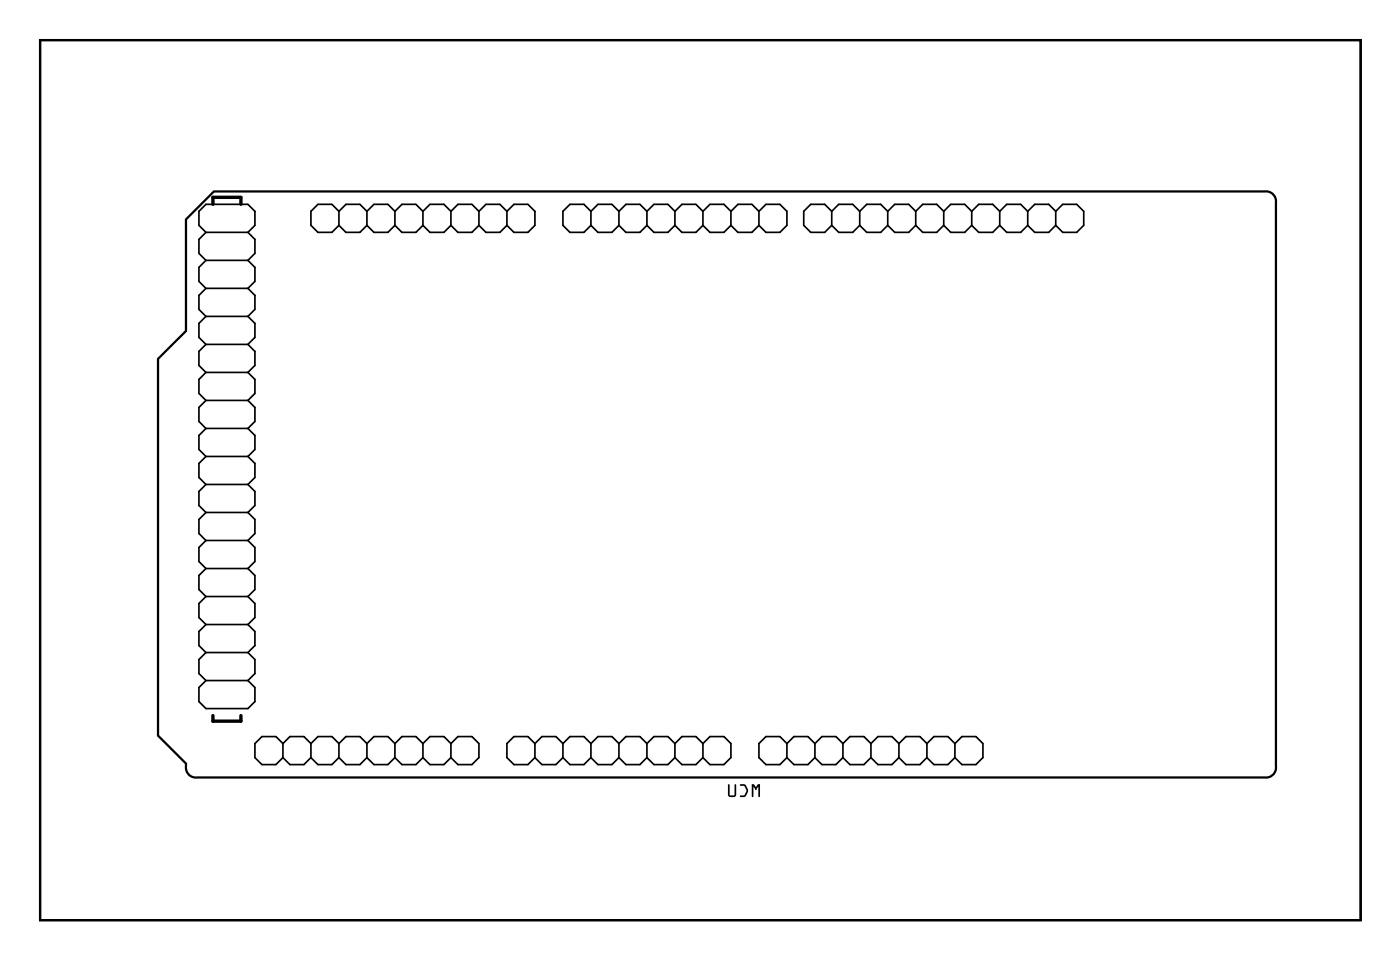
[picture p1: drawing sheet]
<svg xmlns="http://www.w3.org/2000/svg" width="127mm" height="87mm" viewBox="0 0 127 87" stroke-linecap="round" stroke-linejoin="round" font-family="sans-serif">
<path d="M3.6 3.6h119.8v79.8h-119.8zM16.9 19.9l2.5-2.5h95.3a.9 .9 0 0 1 1 1v51.1a.9 .9 0 0 1-1 1h-96.8a.96 .96 0 0 1-1-1.3l-2.6-2.5v-34.2l2.6-2.5z" fill="none" stroke="#000" stroke-width=".2"/>
<g fill="#000">
<path d="M3.6 3.6h119.8v79.8h-119.8zM3.6 3.6v79.8h119.8v-79.8z"/>
<path d="M68.2 71.1v1.1h.1v-.9l.3 .3 .2-.3v.9l.1 .1v-1.2h-.1l-.2 .3-.2-.3zM68.2 71.1h.2l.2 .3 .2-.3h.1v1.2l-.1-.1v-.9l-.2 .3-.3-.3v.9v.1l-.1-.1zM67.1 71.1l.1 .1 .3 .1 .2 .4-.2 .4h-.3v.2a.53 .53 0 0 0 .7-.6l-.3-.6zM67.1 71.1h.5l.3 .5-.1 .4-.3 .3-.4-.1 .1-.1h.3l.2-.4-.2-.4h-.3zM66.1 71.1v1l.1 .2h.4l.2-.3v-.8h-.2v.9h-.3l-.1-.1v-.8zM66.1 71.1l.1 .1v.8l.1 .1h.3v-.9l.1-.1 .1 .1v.8l-.2 .3h-.4l-.1-.2z"/>
<path d="M68.2 71.1v1.1l.1 .1v-.1v-.9l.3 .3 .2-.3v.9l.1 .1v-1.2h-.1l-.2 .3-.2-.3zM67.1 71.1l.1 .2h.3l.2 .4-.2 .4h-.3l-.1 .1 .1 .1a.53 .53 0 0 0 .7-.6l-.3-.6zM66.1 71.1v1l.1 .2h.4l.2-.3v-.8h-.2v.9h-.3l-.1-.1v-.8z"/>
</g>
<path d="M19.3 18.5v-.6h2.6v.6M19.3 64.9v.5h2.6v-.5" fill="none" stroke="#000" stroke-width=".3"/>
<g fill="none" stroke="#000" stroke-width=".15">
<path d="M30.7 19.2l-.6-.7h-1.3l-.6 .7v1.2l.6 .7h1.3l.6-.7M30.7 19.2v1.2M30.7 19.2l.7-.7h1.2l.7 .7M33.3 19.2v1.2M33.3 19.2l.6-.7h1.3l.6 .7M35.8 19.2v1.2M35.8 19.2l.7-.7h1.2l.7 .7M38.4 19.2v1.2M38.4 19.2l.6-.7h1.3l.6 .7M40.9 19.2v1.2M40.9 19.2l.6-.7h1.3l.6 .7M43.4 19.2v1.2"/>
<path d="M43.4 19.2l.7-.7h1.2l.7 .7M46 19.2l.6-.7h1.3l.6 .7v1.2l-.6 .7h-1.3l-.6-.7M46 19.2v1.2M53.6 19.2l-.6-.7h-1.3l-.6 .7v1.2l.6 .7h1.3l.6-.7M53.6 19.2v1.2M53.6 19.2l.6-.7h1.3l.6 .7M56.1 19.2v1.2M56.1 19.2l.7-.7h1.2l.7 .7M58.7 19.2v1.2M58.7 19.2l.6-.7h1.3l.6 .7M61.2 19.2v1.2M61.2 19.2l.7-.7h1.2l.7 .7"/>
<path d="M63.8 19.2v1.2M63.8 19.2l.6-.7h1.3l.6 .7M66.3 19.2v1.2M66.3 19.2l.6-.7h1.3l.6 .7M68.8 19.2l.7-.7h1.2l.7 .7v1.2l-.7 .7h-1.2l-.7-.7M68.8 19.2v1.2M75.4 19.2l-.6-.7h-1.3l-.6 .7v1.2l.6 .7h1.3l.6-.7M75.4 19.2l.7-.7h1.3l.6 .7M75.4 19.2v1.2M78 19.2l.6-.7h1.3l.6 .7M78 19.2v1.2M80.5 19.2l.7-.7h1.2l.7 .7"/>
<path d="M80.5 19.2v1.2M83.1 19.2l.6-.7h1.3l.6 .7M83.1 19.2v1.2M85.6 19.2l.6-.7h1.3l.6 .7M85.6 19.2v1.2M88.1 19.2l.7-.7h1.3l.6 .7M88.1 19.2v1.2M90.7 19.2l.6-.7h1.3l.6 .7M90.7 19.2v1.2M93.2 19.2l.7-.7h1.2l.7 .7M93.2 19.2v1.2M95.8 19.2l.6-.7h1.3l.6 .7v1.2l-.6 .7h-1.3l-.6-.7"/>
<path d="M95.8 19.2v1.2M18.7 21.1l-.7-.7v-1.2l.7-.7h3.8l.6 .7v1.2l-.6 .7M18.7 21.1h3.8M18.7 38.8l-.7 .7v1.3l.7 .6M18.7 33.8l-.7 .6v1.3l.7 .6M18.7 36.3l-.7 .6v1.3l.7 .6M18.7 31.2l-.7 .7v1.2l.7 .7M18.7 21.1l-.7 .6v1.3l.7 .6M18.7 23.6l-.7 .6v1.3l.7 .6M18.7 26.1l-.7 .7v1.3l.7 .6M18.7 28.7l-.7 .6v1.3l.7 .6M18.7 23.6h3.8"/>
<path d="M18.7 26.1h3.8M18.7 28.7h3.8M18.7 31.2h3.8M18.7 33.8h3.8M18.7 36.3h3.8M18.7 38.8h3.8M22.5 21.1l.6 .6v1.3l-.6 .6M22.5 23.6l.6 .6v1.3l-.6 .6M22.5 26.1l.6 .7v1.3l-.6 .6M22.5 28.7l.6 .6v1.3l-.6 .6M22.5 31.2l.6 .7v1.2l-.6 .7M22.5 33.8l.6 .6v1.3l-.6 .6"/>
<path d="M22.5 36.3l.6 .6v1.3l-.6 .6M22.5 38.8l.6 .7v1.3l-.6 .6M30.7 20.4l.7 .7h1.2l.7-.7M33.3 20.4l.6 .7h1.3l.6-.7M35.8 20.4l.7 .7h1.2l.7-.7M38.4 20.4l.6 .7h1.3l.6-.7M40.9 20.4l.6 .7h1.3l.6-.7M43.4 20.4l.7 .7h1.2l.7-.7M53.6 20.4l.6 .7h1.3l.6-.7M56.1 20.4l.7 .7h1.2l.7-.7M58.7 20.4l.6 .7h1.3l.6-.7M61.2 20.4l.7 .7h1.2l.7-.7"/>
<path d="M63.8 20.4l.6 .7h1.3l.6-.7M66.3 20.4l.6 .7h1.3l.6-.7M75.4 20.4l.7 .7h1.3l.6-.7M78 20.4l.6 .7h1.3l.6-.7M80.5 20.4l.7 .7h1.2l.7-.7M83.1 20.4l.6 .7h1.3l.6-.7M85.6 20.4l.6 .7h1.3l.6-.7M88.1 20.4l.7 .7h1.3l.6-.7M90.7 20.4l.6 .7h1.3l.6-.7M93.2 20.4l.7 .7h1.2l.7-.7M18.7 41.4l-.7 .6v1.3l.7 .6M18.7 43.9l-.7 .7v1.2l.7 .7"/>
<path d="M18.7 56.6l-.7 .7v1.2l.7 .7M18.7 59.2l-.7 .6v1.3l.7 .6M18.7 54.1l-.7 .6v1.3l.7 .6M18.7 51.5l-.7 .7v1.3l.7 .6M18.7 46.5l-.7 .6v1.3l.7 .6M18.7 49l-.7 .6v1.3l.7 .6M18.7 41.4h3.8M18.7 43.9h3.8M18.7 46.5h3.8M18.7 49h3.8M18.7 51.5h3.8M18.7 54.1h3.8"/>
<path d="M18.7 56.6h3.8M18.7 59.2h3.8M22.5 41.4l.6 .6v1.3l-.6 .6M22.5 43.9l.6 .7v1.2l-.6 .7M22.5 46.5l.6 .6v1.3l-.6 .6M22.5 49l.6 .6v1.3l-.6 .6M22.5 51.5l.6 .7v1.3l-.6 .6M22.5 54.1l.6 .6v1.3l-.6 .6M22.5 56.6l.6 .7v1.2l-.6 .7M22.5 59.2l.6 .6v1.3l-.6 .6M18.7 61.7l-.7 .6v1.3l.7 .6h3.8l.6-.6v-1.3l-.6-.6M18.7 61.7h3.8"/>
<path d="M25.7 67.4l-.7-.6h-1.2l-.7 .6v1.3l.7 .6h1.2l.7-.6M25.7 67.4l.6-.6h1.3l.6 .6M25.7 67.4v1.3M25.7 68.7l.6 .6h1.3l.6-.6M28.2 67.4l.6-.6h1.3l.6 .6M28.2 67.4v1.3M28.2 68.7l.6 .6h1.3l.6-.6M30.7 67.4l.7-.6h1.2l.7 .6M30.7 68.7l.7 .6h1.2l.7-.6M30.7 67.4v1.3M33.3 67.4l.6-.6h1.3l.6 .6M33.3 68.7l.6 .6h1.3l.6-.6"/>
<path d="M33.3 67.4v1.3M35.8 67.4l.7-.6h1.2l.7 .6M35.8 68.7l.7 .6h1.2l.7-.6M35.8 67.4v1.3M38.4 67.4l.6-.6h1.3l.6 .6M38.4 68.7l.6 .6h1.3l.6-.6M38.4 67.4v1.3M40.9 67.4l.6-.6h1.3l.6 .6v1.3l-.6 .6h-1.3l-.6-.6M40.9 67.4v1.3M48.5 67.4l-.6-.6h-1.3l-.6 .6v1.3l.6 .6h1.3l.6-.6M48.5 67.4l.7-.6h1.2l.7 .6M48.5 68.7l.7 .6h1.2l.7-.6"/>
<path d="M48.5 67.4v1.3M51.1 67.4l.6-.6h1.3l.6 .6M51.1 68.7l.6 .6h1.3l.6-.6M51.1 67.4v1.3M53.6 67.4l.6-.6h1.3l.6 .6M53.6 68.7l.6 .6h1.3l.6-.6M53.6 67.4v1.3M56.1 67.4l.7-.6h1.2l.7 .6M56.1 68.7l.7 .6h1.2l.7-.6M56.1 67.4v1.3M58.7 67.4l.6-.6h1.3l.6 .6M58.7 68.7l.6 .6h1.3l.6-.6"/>
<path d="M58.7 67.4v1.3M61.2 67.4l.7-.6h1.2l.7 .6M61.2 68.7l.7 .6h1.2l.7-.6M61.2 67.4v1.3M63.8 67.4l.6-.6h1.3l.6 .6v1.3l-.6 .6h-1.3l-.6-.6M63.8 67.4v1.3M71.4 67.4l-.7-.6h-1.2l-.7 .6v1.3l.7 .6h1.2l.7-.6M71.4 67.4l.6-.6h1.3l.6 .6M71.4 68.7l.6 .6h1.3l.6-.6M71.4 67.4v1.3M73.9 67.4l.7-.6h1.2l.7 .6M73.9 68.7l.7 .6h1.2l.7-.6"/>
<path d="M73.9 67.4v1.3M76.5 67.4l.6-.6h1.3l.6 .6M76.5 68.7l.6 .6h1.3l.6-.6M76.5 67.4v1.3M79 67.4l.6-.6h1.3l.6 .6M79 68.7l.6 .6h1.3l.6-.6M79 67.4v1.3M81.5 67.4l.7-.6h1.2l.7 .6M81.5 68.7l.7 .6h1.2l.7-.6M81.5 67.4v1.3M84.1 67.4l.6-.6h1.3l.6 .6M84.1 68.7l.6 .6h1.3l.6-.6"/>
<path d="M84.1 67.4v1.3M86.6 67.4l.7-.6h1.2l.7 .6v1.3l-.7 .6h-1.2l-.7-.6M86.6 67.4v1.3"/>
</g>
<circle cx="44.7" cy="16.2" r=".35" fill="#fff"/>
<circle cx="44.7" cy="16.2" r=".35" fill="none" stroke="#fff" stroke-width=".55"/>
<circle cx="27.7" cy="16.2" r=".35" fill="#fff"/>
<circle cx="27.7" cy="16.2" r=".35" fill="none" stroke="#fff" stroke-width=".55"/>
<circle cx="47.3" cy="62.5" r=".35" fill="#fff"/>
<circle cx="47.3" cy="62.5" r=".35" fill="none" stroke="#fff" stroke-width=".55"/>
<circle cx="79" cy="43.2" r=".35" fill="#fff"/>
<circle cx="79" cy="43.2" r=".35" fill="none" stroke="#fff" stroke-width=".55"/>
<circle cx="74.7" cy="43.2" r=".35" fill="#fff"/>
<circle cx="74.7" cy="43.2" r=".35" fill="none" stroke="#fff" stroke-width=".55"/>
<circle cx="74.7" cy="47.7" r=".35" fill="#fff"/>
<circle cx="74.7" cy="47.7" r=".35" fill="none" stroke="#fff" stroke-width=".55"/>
<circle cx="79" cy="47.7" r=".35" fill="#fff"/>
<circle cx="79" cy="47.7" r=".35" fill="none" stroke="#fff" stroke-width=".55"/>
<circle cx="25.9" cy="5.8" r=".35" fill="#fff"/>
<circle cx="25.9" cy="5.8" r=".35" fill="none" stroke="#fff" stroke-width=".55"/>
<circle cx="25.9" cy="23.6" r=".35" fill="#fff"/>
<circle cx="25.9" cy="23.6" r=".35" fill="none" stroke="#fff" stroke-width=".55"/>
<circle cx="54.1" cy="23.6" r=".35" fill="#fff"/>
<circle cx="54.1" cy="23.6" r=".35" fill="none" stroke="#fff" stroke-width=".55"/>
<circle cx="65" cy="54.8" r=".35" fill="#fff"/>
<circle cx="65" cy="54.8" r=".35" fill="none" stroke="#fff" stroke-width=".55"/>
<circle cx="65" cy="62.7" r=".35" fill="#fff"/>
<circle cx="65" cy="62.7" r=".35" fill="none" stroke="#fff" stroke-width=".55"/>
<circle cx="89.2" cy="62.7" r=".35" fill="#fff"/>
<circle cx="89.2" cy="62.7" r=".35" fill="none" stroke="#fff" stroke-width=".55"/>
<circle cx="103.9" cy="62.7" r=".35" fill="#fff"/>
<circle cx="103.9" cy="62.7" r=".35" fill="none" stroke="#fff" stroke-width=".55"/>
<circle cx="32.3" cy="29.4" r=".35" fill="#fff"/>
<circle cx="32.3" cy="29.4" r=".35" fill="none" stroke="#fff" stroke-width=".55"/>
<circle cx="39.6" cy="27.9" r=".35" fill="#fff"/>
<circle cx="39.6" cy="27.9" r=".35" fill="none" stroke="#fff" stroke-width=".55"/>
<circle cx="91.7" cy="27.9" r=".35" fill="#fff"/>
<circle cx="91.7" cy="27.9" r=".35" fill="none" stroke="#fff" stroke-width=".55"/>
<circle cx="94" cy="29.4" r=".35" fill="#fff"/>
<circle cx="94" cy="29.4" r=".35" fill="none" stroke="#fff" stroke-width=".55"/>
<circle cx="39.6" cy="68.1" r=".71" fill="#fff"/>
<circle cx="39.6" cy="68.1" r=".71" fill="none" stroke="#fff" stroke-width=".69" stroke-linecap="butt"/>
<circle cx="80.3" cy="68.1" r=".71" fill="#fff"/>
<circle cx="80.3" cy="68.1" r=".71" fill="none" stroke="#fff" stroke-width=".69" stroke-linecap="butt"/>
<circle cx="37.1" cy="68.1" r=".71" fill="#fff"/>
<circle cx="37.1" cy="68.1" r=".71" fill="none" stroke="#fff" stroke-width=".69" stroke-linecap="butt"/>
<circle cx="34.6" cy="68.1" r=".71" fill="#fff"/>
<circle cx="34.6" cy="68.1" r=".71" fill="none" stroke="#fff" stroke-width=".69" stroke-linecap="butt"/>
<circle cx="32" cy="68.1" r=".71" fill="#fff"/>
<circle cx="32" cy="68.1" r=".71" fill="none" stroke="#fff" stroke-width=".69" stroke-linecap="butt"/>
<circle cx="29.5" cy="68.1" r=".71" fill="#fff"/>
<circle cx="29.5" cy="68.1" r=".71" fill="none" stroke="#fff" stroke-width=".69" stroke-linecap="butt"/>
<circle cx="21.9" cy="32.5" r=".71" fill="#fff"/>
<circle cx="21.9" cy="32.5" r=".71" fill="none" stroke="#fff" stroke-width=".69" stroke-linecap="butt"/>
<circle cx="26.9" cy="68.1" r=".71" fill="#fff"/>
<circle cx="26.9" cy="68.1" r=".71" fill="none" stroke="#fff" stroke-width=".69" stroke-linecap="butt"/>
<circle cx="24.4" cy="68.1" r=".71" fill="#fff"/>
<circle cx="24.4" cy="68.1" r=".71" fill="none" stroke="#fff" stroke-width=".69" stroke-linecap="butt"/>
<circle cx="79.3" cy="19.8" r=".71" fill="#fff"/>
<circle cx="79.3" cy="19.8" r=".71" fill="none" stroke="#fff" stroke-width=".69" stroke-linecap="butt"/>
<circle cx="65" cy="68.1" r=".71" fill="#fff"/>
<circle cx="65" cy="68.1" r=".71" fill="none" stroke="#fff" stroke-width=".69" stroke-linecap="butt"/>
<circle cx="62.5" cy="68.1" r=".71" fill="#fff"/>
<circle cx="62.5" cy="68.1" r=".71" fill="none" stroke="#fff" stroke-width=".69" stroke-linecap="butt"/>
<circle cx="60" cy="68.1" r=".71" fill="#fff"/>
<circle cx="60" cy="68.1" r=".71" fill="none" stroke="#fff" stroke-width=".69" stroke-linecap="butt"/>
<circle cx="57.4" cy="68.1" r=".71" fill="#fff"/>
<circle cx="57.4" cy="68.1" r=".71" fill="none" stroke="#fff" stroke-width=".69" stroke-linecap="butt"/>
<circle cx="21.9" cy="52.8" r=".71" fill="#fff"/>
<circle cx="21.9" cy="52.8" r=".71" fill="none" stroke="#fff" stroke-width=".69" stroke-linecap="butt"/>
<circle cx="54.9" cy="68.1" r=".71" fill="#fff"/>
<circle cx="54.9" cy="68.1" r=".71" fill="none" stroke="#fff" stroke-width=".69" stroke-linecap="butt"/>
<circle cx="52.3" cy="68.1" r=".71" fill="#fff"/>
<circle cx="52.3" cy="68.1" r=".71" fill="none" stroke="#fff" stroke-width=".69" stroke-linecap="butt"/>
<circle cx="49.8" cy="68.1" r=".71" fill="#fff"/>
<circle cx="49.8" cy="68.1" r=".71" fill="none" stroke="#fff" stroke-width=".69" stroke-linecap="butt"/>
<circle cx="47.3" cy="68.1" r=".71" fill="#fff"/>
<circle cx="47.3" cy="68.1" r=".71" fill="none" stroke="#fff" stroke-width=".69" stroke-linecap="butt"/>
<circle cx="60" cy="19.8" r=".71" fill="#fff"/>
<circle cx="60" cy="19.8" r=".71" fill="none" stroke="#fff" stroke-width=".69" stroke-linecap="butt"/>
<circle cx="21.9" cy="22.3" r=".71" fill="#fff"/>
<circle cx="21.9" cy="22.3" r=".71" fill="none" stroke="#fff" stroke-width=".69" stroke-linecap="butt"/>
<circle cx="21.9" cy="42.7" r=".71" fill="#fff"/>
<circle cx="21.9" cy="42.7" r=".71" fill="none" stroke="#fff" stroke-width=".69" stroke-linecap="butt"/>
<circle cx="21.9" cy="63" r=".71" fill="#fff"/>
<circle cx="21.9" cy="63" r=".71" fill="none" stroke="#fff" stroke-width=".69" stroke-linecap="butt"/>
<circle cx="89.4" cy="19.8" r=".71" fill="#fff"/>
<circle cx="89.4" cy="19.8" r=".71" fill="none" stroke="#fff" stroke-width=".69" stroke-linecap="butt"/>
<circle cx="70.1" cy="68.1" r=".71" fill="#fff"/>
<circle cx="70.1" cy="68.1" r=".71" fill="none" stroke="#fff" stroke-width=".69" stroke-linecap="butt"/>
<circle cx="70.1" cy="19.8" r=".71" fill="#fff"/>
<circle cx="70.1" cy="19.8" r=".71" fill="none" stroke="#fff" stroke-width=".69" stroke-linecap="butt"/>
<circle cx="21.9" cy="27.4" r=".71" fill="#fff"/>
<circle cx="21.9" cy="27.4" r=".71" fill="none" stroke="#fff" stroke-width=".69" stroke-linecap="butt"/>
<circle cx="21.9" cy="37.6" r=".71" fill="#fff"/>
<circle cx="21.9" cy="37.6" r=".71" fill="none" stroke="#fff" stroke-width=".69" stroke-linecap="butt"/>
<circle cx="21.9" cy="47.7" r=".71" fill="#fff"/>
<circle cx="21.9" cy="47.7" r=".71" fill="none" stroke="#fff" stroke-width=".69" stroke-linecap="butt"/>
<circle cx="29.5" cy="19.8" r=".71" fill="#fff"/>
<circle cx="29.5" cy="19.8" r=".71" fill="none" stroke="#fff" stroke-width=".69" stroke-linecap="butt"/>
<circle cx="21.9" cy="57.9" r=".71" fill="#fff"/>
<circle cx="21.9" cy="57.9" r=".71" fill="none" stroke="#fff" stroke-width=".69" stroke-linecap="butt"/>
<circle cx="32" cy="19.8" r=".71" fill="#fff"/>
<circle cx="32" cy="19.8" r=".71" fill="none" stroke="#fff" stroke-width=".69" stroke-linecap="butt"/>
<circle cx="34.6" cy="19.8" r=".71" fill="#fff"/>
<circle cx="34.6" cy="19.8" r=".71" fill="none" stroke="#fff" stroke-width=".69" stroke-linecap="butt"/>
<circle cx="37.1" cy="19.8" r=".71" fill="#fff"/>
<circle cx="37.1" cy="19.8" r=".71" fill="none" stroke="#fff" stroke-width=".69" stroke-linecap="butt"/>
<circle cx="39.6" cy="19.8" r=".71" fill="#fff"/>
<circle cx="39.6" cy="19.8" r=".71" fill="none" stroke="#fff" stroke-width=".69" stroke-linecap="butt"/>
<circle cx="42.2" cy="19.8" r=".71" fill="#fff"/>
<circle cx="42.2" cy="19.8" r=".71" fill="none" stroke="#fff" stroke-width=".69" stroke-linecap="butt"/>
<circle cx="44.7" cy="19.8" r=".71" fill="#fff"/>
<circle cx="44.7" cy="19.8" r=".71" fill="none" stroke="#fff" stroke-width=".69" stroke-linecap="butt"/>
<circle cx="47.3" cy="19.8" r=".71" fill="#fff"/>
<circle cx="47.3" cy="19.8" r=".71" fill="none" stroke="#fff" stroke-width=".69" stroke-linecap="butt"/>
<circle cx="94.5" cy="19.8" r=".71" fill="#fff"/>
<circle cx="94.5" cy="19.8" r=".71" fill="none" stroke="#fff" stroke-width=".69" stroke-linecap="butt"/>
<circle cx="84.3" cy="19.8" r=".71" fill="#fff"/>
<circle cx="84.3" cy="19.8" r=".71" fill="none" stroke="#fff" stroke-width=".69" stroke-linecap="butt"/>
<circle cx="74.2" cy="19.8" r=".71" fill="#fff"/>
<circle cx="74.2" cy="19.8" r=".71" fill="none" stroke="#fff" stroke-width=".69" stroke-linecap="butt"/>
<circle cx="85.4" cy="68.1" r=".71" fill="#fff"/>
<circle cx="85.4" cy="68.1" r=".71" fill="none" stroke="#fff" stroke-width=".69" stroke-linecap="butt"/>
<circle cx="75.2" cy="68.1" r=".71" fill="#fff"/>
<circle cx="75.2" cy="68.1" r=".71" fill="none" stroke="#fff" stroke-width=".69" stroke-linecap="butt"/>
<circle cx="54.9" cy="19.8" r=".71" fill="#fff"/>
<circle cx="54.9" cy="19.8" r=".71" fill="none" stroke="#fff" stroke-width=".69" stroke-linecap="butt"/>
<circle cx="65" cy="19.8" r=".71" fill="#fff"/>
<circle cx="65" cy="19.8" r=".71" fill="none" stroke="#fff" stroke-width=".69" stroke-linecap="butt"/>
<circle cx="21.9" cy="19.8" r=".71" fill="#fff"/>
<circle cx="21.9" cy="19.8" r=".71" fill="none" stroke="#fff" stroke-width=".69" stroke-linecap="butt"/>
<circle cx="21.9" cy="24.9" r=".71" fill="#fff"/>
<circle cx="21.9" cy="24.9" r=".71" fill="none" stroke="#fff" stroke-width=".69" stroke-linecap="butt"/>
<circle cx="21.9" cy="30" r=".71" fill="#fff"/>
<circle cx="21.9" cy="30" r=".71" fill="none" stroke="#fff" stroke-width=".69" stroke-linecap="butt"/>
<circle cx="21.9" cy="35" r=".71" fill="#fff"/>
<circle cx="21.9" cy="35" r=".71" fill="none" stroke="#fff" stroke-width=".69" stroke-linecap="butt"/>
<circle cx="21.9" cy="40.1" r=".71" fill="#fff"/>
<circle cx="21.9" cy="40.1" r=".71" fill="none" stroke="#fff" stroke-width=".69" stroke-linecap="butt"/>
<circle cx="21.9" cy="45.2" r=".71" fill="#fff"/>
<circle cx="21.9" cy="45.2" r=".71" fill="none" stroke="#fff" stroke-width=".69" stroke-linecap="butt"/>
<circle cx="21.9" cy="50.3" r=".71" fill="#fff"/>
<circle cx="21.9" cy="50.3" r=".71" fill="none" stroke="#fff" stroke-width=".69" stroke-linecap="butt"/>
<circle cx="21.9" cy="55.4" r=".71" fill="#fff"/>
<circle cx="21.9" cy="55.4" r=".71" fill="none" stroke="#fff" stroke-width=".69" stroke-linecap="butt"/>
<circle cx="21.9" cy="60.4" r=".71" fill="#fff"/>
<circle cx="21.9" cy="60.4" r=".71" fill="none" stroke="#fff" stroke-width=".69" stroke-linecap="butt"/>
<circle cx="97" cy="19.8" r=".71" fill="#fff"/>
<circle cx="97" cy="19.8" r=".71" fill="none" stroke="#fff" stroke-width=".69" stroke-linecap="butt"/>
<circle cx="92" cy="19.8" r=".71" fill="#fff"/>
<circle cx="92" cy="19.8" r=".71" fill="none" stroke="#fff" stroke-width=".69" stroke-linecap="butt"/>
<circle cx="86.9" cy="19.8" r=".71" fill="#fff"/>
<circle cx="86.9" cy="19.8" r=".71" fill="none" stroke="#fff" stroke-width=".69" stroke-linecap="butt"/>
<circle cx="81.8" cy="19.8" r=".71" fill="#fff"/>
<circle cx="81.8" cy="19.8" r=".71" fill="none" stroke="#fff" stroke-width=".69" stroke-linecap="butt"/>
<circle cx="76.7" cy="19.8" r=".71" fill="#fff"/>
<circle cx="76.7" cy="19.8" r=".71" fill="none" stroke="#fff" stroke-width=".69" stroke-linecap="butt"/>
<circle cx="87.9" cy="68.1" r=".71" fill="#fff"/>
<circle cx="87.9" cy="68.1" r=".71" fill="none" stroke="#fff" stroke-width=".69" stroke-linecap="butt"/>
<circle cx="82.8" cy="68.1" r=".71" fill="#fff"/>
<circle cx="82.8" cy="68.1" r=".71" fill="none" stroke="#fff" stroke-width=".69" stroke-linecap="butt"/>
<circle cx="77.7" cy="68.1" r=".71" fill="#fff"/>
<circle cx="77.7" cy="68.1" r=".71" fill="none" stroke="#fff" stroke-width=".69" stroke-linecap="butt"/>
<circle cx="72.7" cy="68.1" r=".71" fill="#fff"/>
<circle cx="72.7" cy="68.1" r=".71" fill="none" stroke="#fff" stroke-width=".69" stroke-linecap="butt"/>
<circle cx="52.3" cy="19.8" r=".71" fill="#fff"/>
<circle cx="52.3" cy="19.8" r=".71" fill="none" stroke="#fff" stroke-width=".69" stroke-linecap="butt"/>
<circle cx="57.4" cy="19.8" r=".71" fill="#fff"/>
<circle cx="57.4" cy="19.8" r=".71" fill="none" stroke="#fff" stroke-width=".69" stroke-linecap="butt"/>
<circle cx="62.5" cy="19.8" r=".71" fill="#fff"/>
<circle cx="62.5" cy="19.8" r=".71" fill="none" stroke="#fff" stroke-width=".69" stroke-linecap="butt"/>
<circle cx="67.6" cy="19.8" r=".71" fill="#fff"/>
<circle cx="67.6" cy="19.8" r=".71" fill="none" stroke="#fff" stroke-width=".69" stroke-linecap="butt"/>
<circle cx="19.3" cy="19.8" r=".71" fill="#fff"/>
<circle cx="19.3" cy="19.8" r=".71" fill="none" stroke="#fff" stroke-width=".69" stroke-linecap="butt"/>
<circle cx="19.3" cy="22.3" r=".71" fill="#fff"/>
<circle cx="19.3" cy="22.3" r=".71" fill="none" stroke="#fff" stroke-width=".69" stroke-linecap="butt"/>
<circle cx="19.3" cy="24.9" r=".71" fill="#fff"/>
<circle cx="19.3" cy="24.9" r=".71" fill="none" stroke="#fff" stroke-width=".69" stroke-linecap="butt"/>
<circle cx="19.3" cy="27.4" r=".71" fill="#fff"/>
<circle cx="19.3" cy="27.4" r=".71" fill="none" stroke="#fff" stroke-width=".69" stroke-linecap="butt"/>
<circle cx="19.3" cy="30" r=".71" fill="#fff"/>
<circle cx="19.3" cy="30" r=".71" fill="none" stroke="#fff" stroke-width=".69" stroke-linecap="butt"/>
<circle cx="19.3" cy="32.5" r=".71" fill="#fff"/>
<circle cx="19.3" cy="32.5" r=".71" fill="none" stroke="#fff" stroke-width=".69" stroke-linecap="butt"/>
<circle cx="19.3" cy="35" r=".71" fill="#fff"/>
<circle cx="19.3" cy="35" r=".71" fill="none" stroke="#fff" stroke-width=".69" stroke-linecap="butt"/>
<circle cx="19.3" cy="37.6" r=".71" fill="#fff"/>
<circle cx="19.3" cy="37.6" r=".71" fill="none" stroke="#fff" stroke-width=".69" stroke-linecap="butt"/>
<circle cx="19.3" cy="40.1" r=".71" fill="#fff"/>
<circle cx="19.3" cy="40.1" r=".71" fill="none" stroke="#fff" stroke-width=".69" stroke-linecap="butt"/>
<circle cx="19.3" cy="42.7" r=".71" fill="#fff"/>
<circle cx="19.3" cy="42.7" r=".71" fill="none" stroke="#fff" stroke-width=".69" stroke-linecap="butt"/>
<circle cx="19.3" cy="45.2" r=".71" fill="#fff"/>
<circle cx="19.3" cy="45.2" r=".71" fill="none" stroke="#fff" stroke-width=".69" stroke-linecap="butt"/>
<circle cx="19.3" cy="47.7" r=".71" fill="#fff"/>
<circle cx="19.3" cy="47.7" r=".71" fill="none" stroke="#fff" stroke-width=".69" stroke-linecap="butt"/>
<circle cx="19.3" cy="50.3" r=".71" fill="#fff"/>
<circle cx="19.3" cy="50.3" r=".71" fill="none" stroke="#fff" stroke-width=".69" stroke-linecap="butt"/>
<circle cx="19.3" cy="52.8" r=".71" fill="#fff"/>
<circle cx="19.3" cy="52.8" r=".71" fill="none" stroke="#fff" stroke-width=".69" stroke-linecap="butt"/>
<circle cx="19.3" cy="55.4" r=".71" fill="#fff"/>
<circle cx="19.3" cy="55.4" r=".71" fill="none" stroke="#fff" stroke-width=".69" stroke-linecap="butt"/>
<circle cx="19.3" cy="57.9" r=".71" fill="#fff"/>
<circle cx="19.3" cy="57.9" r=".71" fill="none" stroke="#fff" stroke-width=".69" stroke-linecap="butt"/>
<circle cx="19.3" cy="60.4" r=".71" fill="#fff"/>
<circle cx="19.3" cy="60.4" r=".71" fill="none" stroke="#fff" stroke-width=".69" stroke-linecap="butt"/>
<circle cx="19.3" cy="63" r=".71" fill="#fff"/>
<circle cx="19.3" cy="63" r=".71" fill="none" stroke="#fff" stroke-width=".69" stroke-linecap="butt"/>
<circle cx="42.2" cy="68.1" r=".71" fill="#fff"/>
<circle cx="42.2" cy="68.1" r=".71" fill="none" stroke="#fff" stroke-width=".69" stroke-linecap="butt"/>
<circle cx="39.6" cy="68.1" r=".71" fill="#fff"/>
<circle cx="39.6" cy="68.1" r=".71" fill="none" stroke="#fff" stroke-width=".69" stroke-linecap="butt"/>
<circle cx="80.3" cy="68.1" r=".71" fill="#fff"/>
<circle cx="80.3" cy="68.1" r=".71" fill="none" stroke="#fff" stroke-width=".69" stroke-linecap="butt"/>
<circle cx="37.1" cy="68.1" r=".71" fill="#fff"/>
<circle cx="37.1" cy="68.1" r=".71" fill="none" stroke="#fff" stroke-width=".69" stroke-linecap="butt"/>
<circle cx="34.6" cy="68.1" r=".71" fill="#fff"/>
<circle cx="34.6" cy="68.1" r=".71" fill="none" stroke="#fff" stroke-width=".69" stroke-linecap="butt"/>
<circle cx="32" cy="68.1" r=".71" fill="#fff"/>
<circle cx="32" cy="68.1" r=".71" fill="none" stroke="#fff" stroke-width=".69" stroke-linecap="butt"/>
<circle cx="29.5" cy="68.1" r=".71" fill="#fff"/>
<circle cx="29.5" cy="68.1" r=".71" fill="none" stroke="#fff" stroke-width=".69" stroke-linecap="butt"/>
<circle cx="21.9" cy="32.5" r=".71" fill="#fff"/>
<circle cx="21.9" cy="32.5" r=".71" fill="none" stroke="#fff" stroke-width=".69" stroke-linecap="butt"/>
<circle cx="26.9" cy="68.1" r=".71" fill="#fff"/>
<circle cx="26.9" cy="68.1" r=".71" fill="none" stroke="#fff" stroke-width=".69" stroke-linecap="butt"/>
<circle cx="24.4" cy="68.1" r=".71" fill="#fff"/>
<circle cx="24.4" cy="68.1" r=".71" fill="none" stroke="#fff" stroke-width=".69" stroke-linecap="butt"/>
<circle cx="79.3" cy="19.8" r=".71" fill="#fff"/>
<circle cx="79.3" cy="19.8" r=".71" fill="none" stroke="#fff" stroke-width=".69" stroke-linecap="butt"/>
<circle cx="65" cy="68.1" r=".71" fill="#fff"/>
<circle cx="65" cy="68.1" r=".71" fill="none" stroke="#fff" stroke-width=".69" stroke-linecap="butt"/>
<circle cx="62.5" cy="68.1" r=".71" fill="#fff"/>
<circle cx="62.5" cy="68.1" r=".71" fill="none" stroke="#fff" stroke-width=".69" stroke-linecap="butt"/>
<circle cx="60" cy="68.1" r=".71" fill="#fff"/>
<circle cx="60" cy="68.1" r=".71" fill="none" stroke="#fff" stroke-width=".69" stroke-linecap="butt"/>
<circle cx="57.4" cy="68.1" r=".71" fill="#fff"/>
<circle cx="57.4" cy="68.1" r=".71" fill="none" stroke="#fff" stroke-width=".69" stroke-linecap="butt"/>
<circle cx="21.9" cy="52.8" r=".71" fill="#fff"/>
<circle cx="21.9" cy="52.8" r=".71" fill="none" stroke="#fff" stroke-width=".69" stroke-linecap="butt"/>
<circle cx="54.9" cy="68.1" r=".71" fill="#fff"/>
<circle cx="54.9" cy="68.1" r=".71" fill="none" stroke="#fff" stroke-width=".69" stroke-linecap="butt"/>
<circle cx="52.3" cy="68.1" r=".71" fill="#fff"/>
<circle cx="52.3" cy="68.1" r=".71" fill="none" stroke="#fff" stroke-width=".69" stroke-linecap="butt"/>
<circle cx="49.8" cy="68.1" r=".71" fill="#fff"/>
<circle cx="49.8" cy="68.1" r=".71" fill="none" stroke="#fff" stroke-width=".69" stroke-linecap="butt"/>
<circle cx="47.3" cy="68.1" r=".71" fill="#fff"/>
<circle cx="47.3" cy="68.1" r=".71" fill="none" stroke="#fff" stroke-width=".69" stroke-linecap="butt"/>
<circle cx="60" cy="19.8" r=".71" fill="#fff"/>
<circle cx="60" cy="19.8" r=".71" fill="none" stroke="#fff" stroke-width=".69" stroke-linecap="butt"/>
<circle cx="21.9" cy="22.3" r=".71" fill="#fff"/>
<circle cx="21.9" cy="22.3" r=".71" fill="none" stroke="#fff" stroke-width=".69" stroke-linecap="butt"/>
<circle cx="21.9" cy="42.7" r=".71" fill="#fff"/>
<circle cx="21.9" cy="42.7" r=".71" fill="none" stroke="#fff" stroke-width=".69" stroke-linecap="butt"/>
<circle cx="21.9" cy="63" r=".71" fill="#fff"/>
<circle cx="21.9" cy="63" r=".71" fill="none" stroke="#fff" stroke-width=".69" stroke-linecap="butt"/>
<circle cx="89.4" cy="19.8" r=".71" fill="#fff"/>
<circle cx="89.4" cy="19.8" r=".71" fill="none" stroke="#fff" stroke-width=".69" stroke-linecap="butt"/>
<circle cx="70.1" cy="68.1" r=".71" fill="#fff"/>
<circle cx="70.1" cy="68.1" r=".71" fill="none" stroke="#fff" stroke-width=".69" stroke-linecap="butt"/>
<circle cx="70.1" cy="19.8" r=".71" fill="#fff"/>
<circle cx="70.1" cy="19.8" r=".71" fill="none" stroke="#fff" stroke-width=".69" stroke-linecap="butt"/>
<circle cx="21.9" cy="27.4" r=".71" fill="#fff"/>
<circle cx="21.9" cy="27.4" r=".71" fill="none" stroke="#fff" stroke-width=".69" stroke-linecap="butt"/>
<circle cx="21.9" cy="37.6" r=".71" fill="#fff"/>
<circle cx="21.9" cy="37.6" r=".71" fill="none" stroke="#fff" stroke-width=".69" stroke-linecap="butt"/>
<circle cx="21.9" cy="47.7" r=".71" fill="#fff"/>
<circle cx="21.9" cy="47.7" r=".71" fill="none" stroke="#fff" stroke-width=".69" stroke-linecap="butt"/>
<circle cx="29.5" cy="19.8" r=".71" fill="#fff"/>
<circle cx="29.5" cy="19.8" r=".71" fill="none" stroke="#fff" stroke-width=".69" stroke-linecap="butt"/>
<circle cx="21.9" cy="57.9" r=".71" fill="#fff"/>
<circle cx="21.9" cy="57.9" r=".71" fill="none" stroke="#fff" stroke-width=".69" stroke-linecap="butt"/>
<circle cx="32" cy="19.8" r=".71" fill="#fff"/>
<circle cx="32" cy="19.8" r=".71" fill="none" stroke="#fff" stroke-width=".69" stroke-linecap="butt"/>
<circle cx="34.6" cy="19.8" r=".71" fill="#fff"/>
<circle cx="34.6" cy="19.8" r=".71" fill="none" stroke="#fff" stroke-width=".69" stroke-linecap="butt"/>
<circle cx="37.1" cy="19.8" r=".71" fill="#fff"/>
<circle cx="37.1" cy="19.8" r=".71" fill="none" stroke="#fff" stroke-width=".69" stroke-linecap="butt"/>
<circle cx="39.6" cy="19.8" r=".71" fill="#fff"/>
<circle cx="39.6" cy="19.8" r=".71" fill="none" stroke="#fff" stroke-width=".69" stroke-linecap="butt"/>
<circle cx="42.2" cy="19.8" r=".71" fill="#fff"/>
<circle cx="42.2" cy="19.8" r=".71" fill="none" stroke="#fff" stroke-width=".69" stroke-linecap="butt"/>
<circle cx="44.7" cy="19.8" r=".71" fill="#fff"/>
<circle cx="44.7" cy="19.8" r=".71" fill="none" stroke="#fff" stroke-width=".69" stroke-linecap="butt"/>
<circle cx="47.3" cy="19.8" r=".71" fill="#fff"/>
<circle cx="47.3" cy="19.8" r=".71" fill="none" stroke="#fff" stroke-width=".69" stroke-linecap="butt"/>
<circle cx="94.5" cy="19.8" r=".71" fill="#fff"/>
<circle cx="94.5" cy="19.8" r=".71" fill="none" stroke="#fff" stroke-width=".69" stroke-linecap="butt"/>
<circle cx="84.3" cy="19.8" r=".71" fill="#fff"/>
<circle cx="84.3" cy="19.8" r=".71" fill="none" stroke="#fff" stroke-width=".69" stroke-linecap="butt"/>
<circle cx="74.2" cy="19.8" r=".71" fill="#fff"/>
<circle cx="74.2" cy="19.8" r=".71" fill="none" stroke="#fff" stroke-width=".69" stroke-linecap="butt"/>
<circle cx="85.4" cy="68.1" r=".71" fill="#fff"/>
<circle cx="85.4" cy="68.1" r=".71" fill="none" stroke="#fff" stroke-width=".69" stroke-linecap="butt"/>
<circle cx="75.2" cy="68.1" r=".71" fill="#fff"/>
<circle cx="75.2" cy="68.1" r=".71" fill="none" stroke="#fff" stroke-width=".69" stroke-linecap="butt"/>
<circle cx="54.9" cy="19.8" r=".71" fill="#fff"/>
<circle cx="54.9" cy="19.8" r=".71" fill="none" stroke="#fff" stroke-width=".69" stroke-linecap="butt"/>
<circle cx="65" cy="19.8" r=".71" fill="#fff"/>
<circle cx="65" cy="19.8" r=".71" fill="none" stroke="#fff" stroke-width=".69" stroke-linecap="butt"/>
<circle cx="21.9" cy="19.8" r=".71" fill="#fff"/>
<circle cx="21.9" cy="19.8" r=".71" fill="none" stroke="#fff" stroke-width=".69" stroke-linecap="butt"/>
<circle cx="21.9" cy="24.9" r=".71" fill="#fff"/>
<circle cx="21.9" cy="24.9" r=".71" fill="none" stroke="#fff" stroke-width=".69" stroke-linecap="butt"/>
<circle cx="21.9" cy="30" r=".71" fill="#fff"/>
<circle cx="21.9" cy="30" r=".71" fill="none" stroke="#fff" stroke-width=".69" stroke-linecap="butt"/>
<circle cx="21.9" cy="35" r=".71" fill="#fff"/>
<circle cx="21.9" cy="35" r=".71" fill="none" stroke="#fff" stroke-width=".69" stroke-linecap="butt"/>
<circle cx="21.9" cy="40.1" r=".71" fill="#fff"/>
<circle cx="21.9" cy="40.1" r=".71" fill="none" stroke="#fff" stroke-width=".69" stroke-linecap="butt"/>
<circle cx="21.9" cy="45.2" r=".71" fill="#fff"/>
<circle cx="21.9" cy="45.2" r=".71" fill="none" stroke="#fff" stroke-width=".69" stroke-linecap="butt"/>
<circle cx="21.9" cy="50.3" r=".71" fill="#fff"/>
<circle cx="21.9" cy="50.3" r=".71" fill="none" stroke="#fff" stroke-width=".69" stroke-linecap="butt"/>
<circle cx="21.9" cy="55.4" r=".71" fill="#fff"/>
<circle cx="21.9" cy="55.4" r=".71" fill="none" stroke="#fff" stroke-width=".69" stroke-linecap="butt"/>
<circle cx="21.9" cy="60.4" r=".71" fill="#fff"/>
<circle cx="21.9" cy="60.4" r=".71" fill="none" stroke="#fff" stroke-width=".69" stroke-linecap="butt"/>
<circle cx="97" cy="19.8" r=".71" fill="#fff"/>
<circle cx="97" cy="19.8" r=".71" fill="none" stroke="#fff" stroke-width=".69" stroke-linecap="butt"/>
<circle cx="92" cy="19.8" r=".71" fill="#fff"/>
<circle cx="92" cy="19.8" r=".71" fill="none" stroke="#fff" stroke-width=".69" stroke-linecap="butt"/>
<circle cx="86.9" cy="19.8" r=".71" fill="#fff"/>
<circle cx="86.9" cy="19.8" r=".71" fill="none" stroke="#fff" stroke-width=".69" stroke-linecap="butt"/>
<circle cx="81.8" cy="19.8" r=".71" fill="#fff"/>
<circle cx="81.8" cy="19.8" r=".71" fill="none" stroke="#fff" stroke-width=".69" stroke-linecap="butt"/>
<circle cx="76.7" cy="19.8" r=".71" fill="#fff"/>
<circle cx="76.7" cy="19.8" r=".71" fill="none" stroke="#fff" stroke-width=".69" stroke-linecap="butt"/>
<circle cx="87.9" cy="68.1" r=".71" fill="#fff"/>
<circle cx="87.9" cy="68.1" r=".71" fill="none" stroke="#fff" stroke-width=".69" stroke-linecap="butt"/>
<circle cx="82.8" cy="68.1" r=".71" fill="#fff"/>
<circle cx="82.8" cy="68.1" r=".71" fill="none" stroke="#fff" stroke-width=".69" stroke-linecap="butt"/>
<circle cx="77.7" cy="68.1" r=".71" fill="#fff"/>
<circle cx="77.7" cy="68.1" r=".71" fill="none" stroke="#fff" stroke-width=".69" stroke-linecap="butt"/>
<circle cx="72.7" cy="68.1" r=".71" fill="#fff"/>
<circle cx="72.7" cy="68.1" r=".71" fill="none" stroke="#fff" stroke-width=".69" stroke-linecap="butt"/>
<circle cx="52.3" cy="19.8" r=".71" fill="#fff"/>
<circle cx="52.3" cy="19.8" r=".71" fill="none" stroke="#fff" stroke-width=".69" stroke-linecap="butt"/>
<circle cx="57.4" cy="19.8" r=".71" fill="#fff"/>
<circle cx="57.4" cy="19.8" r=".71" fill="none" stroke="#fff" stroke-width=".69" stroke-linecap="butt"/>
<circle cx="62.5" cy="19.8" r=".71" fill="#fff"/>
<circle cx="62.5" cy="19.8" r=".71" fill="none" stroke="#fff" stroke-width=".69" stroke-linecap="butt"/>
<circle cx="67.6" cy="19.8" r=".71" fill="#fff"/>
<circle cx="67.6" cy="19.8" r=".71" fill="none" stroke="#fff" stroke-width=".69" stroke-linecap="butt"/>
<circle cx="19.3" cy="19.8" r=".71" fill="#fff"/>
<circle cx="19.3" cy="19.8" r=".71" fill="none" stroke="#fff" stroke-width=".69" stroke-linecap="butt"/>
<circle cx="19.3" cy="22.3" r=".71" fill="#fff"/>
<circle cx="19.3" cy="22.3" r=".71" fill="none" stroke="#fff" stroke-width=".69" stroke-linecap="butt"/>
<circle cx="19.3" cy="24.9" r=".71" fill="#fff"/>
<circle cx="19.3" cy="24.9" r=".71" fill="none" stroke="#fff" stroke-width=".69" stroke-linecap="butt"/>
<circle cx="19.3" cy="27.4" r=".71" fill="#fff"/>
<circle cx="19.3" cy="27.4" r=".71" fill="none" stroke="#fff" stroke-width=".69" stroke-linecap="butt"/>
<circle cx="19.3" cy="30" r=".71" fill="#fff"/>
<circle cx="19.3" cy="30" r=".71" fill="none" stroke="#fff" stroke-width=".69" stroke-linecap="butt"/>
<circle cx="19.3" cy="32.5" r=".71" fill="#fff"/>
<circle cx="19.3" cy="32.5" r=".71" fill="none" stroke="#fff" stroke-width=".69" stroke-linecap="butt"/>
<circle cx="19.3" cy="35" r=".71" fill="#fff"/>
<circle cx="19.3" cy="35" r=".71" fill="none" stroke="#fff" stroke-width=".69" stroke-linecap="butt"/>
<circle cx="19.3" cy="37.6" r=".71" fill="#fff"/>
<circle cx="19.3" cy="37.6" r=".71" fill="none" stroke="#fff" stroke-width=".69" stroke-linecap="butt"/>
<circle cx="19.3" cy="40.1" r=".71" fill="#fff"/>
<circle cx="19.3" cy="40.1" r=".71" fill="none" stroke="#fff" stroke-width=".69" stroke-linecap="butt"/>
<circle cx="19.3" cy="42.7" r=".71" fill="#fff"/>
<circle cx="19.3" cy="42.7" r=".71" fill="none" stroke="#fff" stroke-width=".69" stroke-linecap="butt"/>
<circle cx="19.3" cy="45.2" r=".71" fill="#fff"/>
<circle cx="19.3" cy="45.2" r=".71" fill="none" stroke="#fff" stroke-width=".69" stroke-linecap="butt"/>
<circle cx="19.3" cy="47.7" r=".71" fill="#fff"/>
<circle cx="19.3" cy="47.7" r=".71" fill="none" stroke="#fff" stroke-width=".69" stroke-linecap="butt"/>
<circle cx="19.3" cy="50.3" r=".71" fill="#fff"/>
<circle cx="19.3" cy="50.3" r=".71" fill="none" stroke="#fff" stroke-width=".69" stroke-linecap="butt"/>
<circle cx="19.3" cy="52.8" r=".71" fill="#fff"/>
<circle cx="19.3" cy="52.8" r=".71" fill="none" stroke="#fff" stroke-width=".69" stroke-linecap="butt"/>
<circle cx="19.3" cy="55.4" r=".71" fill="#fff"/>
<circle cx="19.3" cy="55.4" r=".71" fill="none" stroke="#fff" stroke-width=".69" stroke-linecap="butt"/>
<circle cx="19.3" cy="57.9" r=".71" fill="#fff"/>
<circle cx="19.3" cy="57.9" r=".71" fill="none" stroke="#fff" stroke-width=".69" stroke-linecap="butt"/>
<circle cx="19.3" cy="60.4" r=".71" fill="#fff"/>
<circle cx="19.3" cy="60.4" r=".71" fill="none" stroke="#fff" stroke-width=".69" stroke-linecap="butt"/>
<circle cx="19.3" cy="63" r=".71" fill="#fff"/>
<circle cx="19.3" cy="63" r=".71" fill="none" stroke="#fff" stroke-width=".69" stroke-linecap="butt"/>
<circle cx="42.2" cy="68.1" r=".71" fill="#fff"/>
<circle cx="42.2" cy="68.1" r=".71" fill="none" stroke="#fff" stroke-width=".69" stroke-linecap="butt"/>
<circle cx="5.6" cy="81.5" r="1.1" fill="#fff"/>
<circle cx="5.6" cy="81.5" r="1.1" fill="none" stroke="#fff" stroke-width=".25"/>
<circle cx="5.6" cy="5.5" r="1.1" fill="#fff"/>
<circle cx="5.6" cy="5.5" r="1.1" fill="none" stroke="#fff" stroke-width=".25"/>
<circle cx="121.6" cy="81.5" r="1.1" fill="#fff"/>
<circle cx="121.6" cy="81.5" r="1.1" fill="none" stroke="#fff" stroke-width=".25"/>
<circle cx="121.6" cy="5.5" r="1.1" fill="#fff"/>
<circle cx="121.6" cy="5.5" r="1.1" fill="none" stroke="#fff" stroke-width=".25"/>
<circle cx="29.9" cy="36" r=".72" fill="#fff"/>
<circle cx="29.9" cy="36" r=".72" fill="none" stroke="#fff" stroke-width=".69" stroke-linecap="butt"/>
<path d="M29.1 34.4h1.5v3.3h-1.5zM29.1 36a.75 .75 0 0 0 1.5 0 .75 .75 0 0 0-1.5 0z" fill="#fff"/>
<g fill="none" stroke="#fff" stroke-width=".25">
<path d="M29.1 34.4h1.5v3.3h-1.5z"/>
<circle cx="29.9" cy="36" r=".72"/>
</g>
<circle cx="32.4" cy="36" r=".72" fill="#fff"/>
<circle cx="32.4" cy="36" r=".72" fill="none" stroke="#fff" stroke-width=".69" stroke-linecap="butt"/>
<path d="M31.7 34.4h1.4v3.3h-1.4zM31.7 36a.72 .72 0 0 0 1.4 0 .72 .72 0 0 0-1.4 0z" fill="#fff"/>
<g fill="none" stroke="#fff" stroke-width=".25">
<path d="M31.7 34.4h1.4v3.3h-1.4z"/>
<circle cx="32.4" cy="36" r=".72"/>
</g>
<circle cx="35" cy="36" r=".72" fill="#fff"/>
<circle cx="35" cy="36" r=".72" fill="none" stroke="#fff" stroke-width=".69" stroke-linecap="butt"/>
<path d="M34.2 34.4h1.5v3.3h-1.5zM34.2 36a.75 .75 0 0 0 1.5 0 .75 .75 0 0 0-1.5 0z" fill="#fff"/>
<g fill="none" stroke="#fff" stroke-width=".25">
<path d="M34.2 34.4h1.5v3.3h-1.5z"/>
<circle cx="35" cy="36" r=".72"/>
</g>
<circle cx="37.5" cy="36" r=".72" fill="#fff"/>
<circle cx="37.5" cy="36" r=".72" fill="none" stroke="#fff" stroke-width=".69" stroke-linecap="butt"/>
<path d="M36.8 34.4h1.4v3.3h-1.4zM36.8 36a.72 .72 0 0 0 1.4 0 .72 .72 0 0 0-1.4 0z" fill="#fff"/>
<g fill="none" stroke="#fff" stroke-width=".25">
<path d="M36.8 34.4h1.4v3.3h-1.4z"/>
<circle cx="37.5" cy="36" r=".72"/>
</g>
<circle cx="40" cy="36" r=".72" fill="#fff"/>
<circle cx="40" cy="36" r=".72" fill="none" stroke="#fff" stroke-width=".69" stroke-linecap="butt"/>
<path d="M39.3 34.4h1.5v3.3h-1.5zM39.3 36a.75 .75 0 0 0 1.5 0 .75 .75 0 0 0-1.5 0z" fill="#fff"/>
<g fill="none" stroke="#fff" stroke-width=".25">
<path d="M39.3 34.4h1.5v3.3h-1.5z"/>
<circle cx="40" cy="36" r=".72"/>
</g>
<circle cx="42.6" cy="36" r=".72" fill="#fff"/>
<circle cx="42.6" cy="36" r=".72" fill="none" stroke="#fff" stroke-width=".69" stroke-linecap="butt"/>
<path d="M41.8 34.4h1.5v3.3h-1.5zM41.8 36a.75 .75 0 0 0 1.5 0 .75 .75 0 0 0-1.5 0z" fill="#fff"/>
<g fill="none" stroke="#fff" stroke-width=".25">
<path d="M41.8 34.4h1.5v3.3h-1.5z"/>
<circle cx="42.6" cy="36" r=".72"/>
</g>
<circle cx="45.1" cy="36" r=".72" fill="#fff"/>
<circle cx="45.1" cy="36" r=".72" fill="none" stroke="#fff" stroke-width=".69" stroke-linecap="butt"/>
<path d="M44.4 34.4h1.4v3.3h-1.4zM44.4 36a.72 .72 0 0 0 1.4 0 .72 .72 0 0 0-1.4 0z" fill="#fff"/>
<g fill="none" stroke="#fff" stroke-width=".25">
<path d="M44.4 34.4h1.4v3.3h-1.4z"/>
<circle cx="45.1" cy="36" r=".72"/>
</g>
<circle cx="47.7" cy="36" r=".72" fill="#fff"/>
<circle cx="47.7" cy="36" r=".72" fill="none" stroke="#fff" stroke-width=".69" stroke-linecap="butt"/>
<path d="M46.9 34.4h1.5v3.3h-1.5zM46.9 36a.75 .75 0 0 0 1.5 0 .75 .75 0 0 0-1.5 0z" fill="#fff"/>
<g fill="none" stroke="#fff" stroke-width=".25">
<path d="M46.9 34.4h1.5v3.3h-1.5z"/>
<circle cx="47.7" cy="36" r=".72"/>
</g>
<circle cx="47.7" cy="51.3" r=".72" fill="#fff"/>
<circle cx="47.7" cy="51.3" r=".72" fill="none" stroke="#fff" stroke-width=".69" stroke-linecap="butt"/>
<path d="M46.9 49.6h1.5v3.4h-1.5zM46.9 51.3a.75 .75 0 0 0 1.5 0 .75 .75 0 0 0-1.5 0z" fill="#fff"/>
<g fill="none" stroke="#fff" stroke-width=".25">
<path d="M46.9 49.6h1.5v3.4h-1.5z"/>
<circle cx="47.7" cy="51.3" r=".72"/>
</g>
<circle cx="45.1" cy="51.3" r=".72" fill="#fff"/>
<circle cx="45.1" cy="51.3" r=".72" fill="none" stroke="#fff" stroke-width=".69" stroke-linecap="butt"/>
<path d="M44.4 49.6h1.4v3.4h-1.4zM44.4 51.3a.72 .72 0 0 0 1.4 0 .72 .72 0 0 0-1.4 0z" fill="#fff"/>
<g fill="none" stroke="#fff" stroke-width=".25">
<path d="M44.4 49.6h1.4v3.4h-1.4z"/>
<circle cx="45.1" cy="51.3" r=".72"/>
</g>
<circle cx="42.6" cy="51.3" r=".72" fill="#fff"/>
<circle cx="42.6" cy="51.3" r=".72" fill="none" stroke="#fff" stroke-width=".69" stroke-linecap="butt"/>
<path d="M41.8 49.6h1.5v3.4h-1.5zM41.8 51.3a.75 .75 0 0 0 1.5 0 .75 .75 0 0 0-1.5 0z" fill="#fff"/>
<g fill="none" stroke="#fff" stroke-width=".25">
<path d="M41.8 49.6h1.5v3.4h-1.5z"/>
<circle cx="42.6" cy="51.3" r=".72"/>
</g>
<circle cx="40" cy="51.3" r=".72" fill="#fff"/>
<circle cx="40" cy="51.3" r=".72" fill="none" stroke="#fff" stroke-width=".69" stroke-linecap="butt"/>
<path d="M39.3 49.6h1.5v3.4h-1.5zM39.3 51.3a.75 .75 0 0 0 1.5 0 .75 .75 0 0 0-1.5 0z" fill="#fff"/>
<g fill="none" stroke="#fff" stroke-width=".25">
<path d="M39.3 49.6h1.5v3.4h-1.5z"/>
<circle cx="40" cy="51.3" r=".72"/>
</g>
<circle cx="37.5" cy="51.3" r=".72" fill="#fff"/>
<circle cx="37.5" cy="51.3" r=".72" fill="none" stroke="#fff" stroke-width=".69" stroke-linecap="butt"/>
<path d="M36.8 49.6h1.4v3.4h-1.4zM36.8 51.3a.72 .72 0 0 0 1.4 0 .72 .72 0 0 0-1.4 0z" fill="#fff"/>
<g fill="none" stroke="#fff" stroke-width=".25">
<path d="M36.8 49.6h1.4v3.4h-1.4z"/>
<circle cx="37.5" cy="51.3" r=".72"/>
</g>
<circle cx="35" cy="51.3" r=".72" fill="#fff"/>
<circle cx="35" cy="51.3" r=".72" fill="none" stroke="#fff" stroke-width=".69" stroke-linecap="butt"/>
<path d="M34.2 49.6h1.5v3.4h-1.5zM34.2 51.3a.75 .75 0 0 0 1.5 0 .75 .75 0 0 0-1.5 0z" fill="#fff"/>
<g fill="none" stroke="#fff" stroke-width=".25">
<path d="M34.2 49.6h1.5v3.4h-1.5z"/>
<circle cx="35" cy="51.3" r=".72"/>
</g>
<circle cx="32.4" cy="51.3" r=".72" fill="#fff"/>
<circle cx="32.4" cy="51.3" r=".72" fill="none" stroke="#fff" stroke-width=".69" stroke-linecap="butt"/>
<path d="M31.7 49.6h1.4v3.4h-1.4zM31.7 51.3a.72 .72 0 0 0 1.4 0 .72 .72 0 0 0-1.4 0z" fill="#fff"/>
<g fill="none" stroke="#fff" stroke-width=".25">
<path d="M31.7 49.6h1.4v3.4h-1.4z"/>
<circle cx="32.4" cy="51.3" r=".72"/>
</g>
<circle cx="29.9" cy="51.3" r=".72" fill="#fff"/>
<circle cx="29.9" cy="51.3" r=".72" fill="none" stroke="#fff" stroke-width=".69" stroke-linecap="butt"/>
<path d="M29.1 49.6h1.5v3.4h-1.5zM29.1 51.3a.75 .75 0 0 0 1.5 0 .75 .75 0 0 0-1.5 0z" fill="#fff"/>
<g fill="none" stroke="#fff" stroke-width=".25">
<path d="M29.1 49.6h1.5v3.4h-1.5z"/>
<circle cx="29.9" cy="51.3" r=".72"/>
</g>
<circle cx="82.9" cy="36" r=".72" fill="#fff"/>
<circle cx="82.9" cy="36" r=".72" fill="none" stroke="#fff" stroke-width=".69" stroke-linecap="butt"/>
<path d="M82.2 34.4h1.4v3.3h-1.4zM82.2 36a.72 .72 0 0 0 1.4 0 .72 .72 0 0 0-1.4 0z" fill="#fff"/>
<g fill="none" stroke="#fff" stroke-width=".25">
<path d="M82.2 34.4h1.4v3.3h-1.4z"/>
<circle cx="82.9" cy="36" r=".72"/>
</g>
<circle cx="85.4" cy="36" r=".72" fill="#fff"/>
<circle cx="85.4" cy="36" r=".72" fill="none" stroke="#fff" stroke-width=".69" stroke-linecap="butt"/>
<path d="M84.7 34.4h1.4v3.3h-1.4zM84.7 36a.72 .72 0 0 0 1.4 0 .72 .72 0 0 0-1.4 0z" fill="#fff"/>
<g fill="none" stroke="#fff" stroke-width=".25">
<path d="M84.7 34.4h1.4v3.3h-1.4z"/>
<circle cx="85.4" cy="36" r=".72"/>
</g>
<circle cx="88" cy="36" r=".72" fill="#fff"/>
<circle cx="88" cy="36" r=".72" fill="none" stroke="#fff" stroke-width=".69" stroke-linecap="butt"/>
<path d="M87.2 34.4h1.5v3.3h-1.5zM87.2 36a.75 .75 0 0 0 1.5 0 .75 .75 0 0 0-1.5 0z" fill="#fff"/>
<g fill="none" stroke="#fff" stroke-width=".25">
<path d="M87.2 34.4h1.5v3.3h-1.5z"/>
<circle cx="88" cy="36" r=".72"/>
</g>
<circle cx="90.5" cy="36" r=".72" fill="#fff"/>
<circle cx="90.5" cy="36" r=".72" fill="none" stroke="#fff" stroke-width=".69" stroke-linecap="butt"/>
<path d="M89.8 34.4h1.4v3.3h-1.4zM89.8 36a.72 .72 0 0 0 1.4 0 .72 .72 0 0 0-1.4 0z" fill="#fff"/>
<g fill="none" stroke="#fff" stroke-width=".25">
<path d="M89.8 34.4h1.4v3.3h-1.4z"/>
<circle cx="90.5" cy="36" r=".72"/>
</g>
<circle cx="93" cy="36" r=".72" fill="#fff"/>
<circle cx="93" cy="36" r=".72" fill="none" stroke="#fff" stroke-width=".69" stroke-linecap="butt"/>
<path d="M92.3 34.4h1.5v3.3h-1.5zM92.3 36a.75 .75 0 0 0 1.5 0 .75 .75 0 0 0-1.5 0z" fill="#fff"/>
<g fill="none" stroke="#fff" stroke-width=".25">
<path d="M92.3 34.4h1.5v3.3h-1.5z"/>
<circle cx="93" cy="36" r=".72"/>
</g>
<circle cx="95.6" cy="36" r=".72" fill="#fff"/>
<circle cx="95.6" cy="36" r=".72" fill="none" stroke="#fff" stroke-width=".69" stroke-linecap="butt"/>
<path d="M94.9 34.4h1.4v3.3h-1.4zM94.9 36a.72 .72 0 0 0 1.4 0 .72 .72 0 0 0-1.4 0z" fill="#fff"/>
<g fill="none" stroke="#fff" stroke-width=".25">
<path d="M94.9 34.4h1.4v3.3h-1.4z"/>
<circle cx="95.6" cy="36" r=".72"/>
</g>
<circle cx="98.1" cy="36" r=".72" fill="#fff"/>
<circle cx="98.1" cy="36" r=".72" fill="none" stroke="#fff" stroke-width=".69" stroke-linecap="butt"/>
<path d="M97.4 34.4h1.4v3.3h-1.4zM97.4 36a.72 .72 0 0 0 1.4 0 .72 .72 0 0 0-1.4 0z" fill="#fff"/>
<g fill="none" stroke="#fff" stroke-width=".25">
<path d="M97.4 34.4h1.4v3.3h-1.4z"/>
<circle cx="98.1" cy="36" r=".72"/>
</g>
<circle cx="100.7" cy="36" r=".72" fill="#fff"/>
<circle cx="100.7" cy="36" r=".72" fill="none" stroke="#fff" stroke-width=".69" stroke-linecap="butt"/>
<path d="M99.9 34.4h1.5v3.3h-1.5zM99.9 36a.75 .75 0 0 0 1.5 0 .75 .75 0 0 0-1.5 0z" fill="#fff"/>
<g fill="none" stroke="#fff" stroke-width=".25">
<path d="M99.9 34.4h1.5v3.3h-1.5z"/>
<circle cx="100.7" cy="36" r=".72"/>
</g>
<circle cx="100.7" cy="51.3" r=".72" fill="#fff"/>
<circle cx="100.7" cy="51.3" r=".72" fill="none" stroke="#fff" stroke-width=".69" stroke-linecap="butt"/>
<path d="M99.9 49.6h1.5v3.4h-1.5zM99.9 51.3a.75 .75 0 0 0 1.5 0 .75 .75 0 0 0-1.5 0z" fill="#fff"/>
<g fill="none" stroke="#fff" stroke-width=".25">
<path d="M99.9 49.6h1.5v3.4h-1.5z"/>
<circle cx="100.7" cy="51.3" r=".72"/>
</g>
<circle cx="98.1" cy="51.3" r=".72" fill="#fff"/>
<circle cx="98.1" cy="51.3" r=".72" fill="none" stroke="#fff" stroke-width=".69" stroke-linecap="butt"/>
<path d="M97.4 49.6h1.4v3.4h-1.4zM97.4 51.3a.72 .72 0 0 0 1.4 0 .72 .72 0 0 0-1.4 0z" fill="#fff"/>
<g fill="none" stroke="#fff" stroke-width=".25">
<path d="M97.4 49.6h1.4v3.4h-1.4z"/>
<circle cx="98.1" cy="51.3" r=".72"/>
</g>
<circle cx="95.6" cy="51.3" r=".72" fill="#fff"/>
<circle cx="95.6" cy="51.3" r=".72" fill="none" stroke="#fff" stroke-width=".69" stroke-linecap="butt"/>
<path d="M94.9 49.6h1.4v3.4h-1.4zM94.9 51.3a.72 .72 0 0 0 1.4 0 .72 .72 0 0 0-1.4 0z" fill="#fff"/>
<g fill="none" stroke="#fff" stroke-width=".25">
<path d="M94.9 49.6h1.4v3.4h-1.4z"/>
<circle cx="95.6" cy="51.3" r=".72"/>
</g>
<circle cx="93" cy="51.3" r=".72" fill="#fff"/>
<circle cx="93" cy="51.3" r=".72" fill="none" stroke="#fff" stroke-width=".69" stroke-linecap="butt"/>
<path d="M92.3 49.6h1.5v3.4h-1.5zM92.3 51.3a.75 .75 0 0 0 1.5 0 .75 .75 0 0 0-1.5 0z" fill="#fff"/>
<g fill="none" stroke="#fff" stroke-width=".25">
<path d="M92.3 49.6h1.5v3.4h-1.5z"/>
<circle cx="93" cy="51.3" r=".72"/>
</g>
<circle cx="90.5" cy="51.3" r=".72" fill="#fff"/>
<circle cx="90.5" cy="51.3" r=".72" fill="none" stroke="#fff" stroke-width=".69" stroke-linecap="butt"/>
<path d="M89.8 49.6h1.4v3.4h-1.4zM89.8 51.3a.72 .72 0 0 0 1.4 0 .72 .72 0 0 0-1.4 0z" fill="#fff"/>
<g fill="none" stroke="#fff" stroke-width=".25">
<path d="M89.8 49.6h1.4v3.4h-1.4z"/>
<circle cx="90.5" cy="51.3" r=".72"/>
</g>
<circle cx="88" cy="51.3" r=".72" fill="#fff"/>
<circle cx="88" cy="51.3" r=".72" fill="none" stroke="#fff" stroke-width=".69" stroke-linecap="butt"/>
<path d="M87.2 49.6h1.5v3.4h-1.5zM87.2 51.3a.75 .75 0 0 0 1.5 0 .75 .75 0 0 0-1.5 0z" fill="#fff"/>
<g fill="none" stroke="#fff" stroke-width=".25">
<path d="M87.2 49.6h1.5v3.4h-1.5z"/>
<circle cx="88" cy="51.3" r=".72"/>
</g>
<circle cx="85.4" cy="51.3" r=".72" fill="#fff"/>
<circle cx="85.4" cy="51.3" r=".72" fill="none" stroke="#fff" stroke-width=".69" stroke-linecap="butt"/>
<path d="M84.7 49.6h1.4v3.4h-1.4zM84.7 51.3a.72 .72 0 0 0 1.4 0 .72 .72 0 0 0-1.4 0z" fill="#fff"/>
<g fill="none" stroke="#fff" stroke-width=".25">
<path d="M84.7 49.6h1.4v3.4h-1.4z"/>
<circle cx="85.4" cy="51.3" r=".72"/>
</g>
<circle cx="82.9" cy="51.3" r=".72" fill="#fff"/>
<circle cx="82.9" cy="51.3" r=".72" fill="none" stroke="#fff" stroke-width=".69" stroke-linecap="butt"/>
<path d="M82.2 49.6h1.4v3.4h-1.4zM82.2 51.3a.72 .72 0 0 0 1.4 0 .72 .72 0 0 0-1.4 0z" fill="#fff"/>
<g fill="none" stroke="#fff" stroke-width=".25">
<path d="M82.2 49.6h1.4v3.4h-1.4z"/>
<circle cx="82.9" cy="51.3" r=".72"/>
</g>
<circle cx="8.9" cy="47.7" r=".74" fill="#fff"/>
<circle cx="8.9" cy="47.7" r=".74" fill="none" stroke="#fff" stroke-width=".76" stroke-linecap="butt"/>
<circle cx="11.4" cy="47.7" r=".74" fill="#fff"/>
<circle cx="11.4" cy="47.7" r=".74" fill="none" stroke="#fff" stroke-width=".76" stroke-linecap="butt"/>
<circle cx="8.9" cy="42.7" r=".74" fill="#fff"/>
<circle cx="8.9" cy="42.7" r=".74" fill="none" stroke="#fff" stroke-width=".76" stroke-linecap="butt"/>
<circle cx="11.4" cy="42.7" r=".74" fill="#fff"/>
<circle cx="11.4" cy="42.7" r=".74" fill="none" stroke="#fff" stroke-width=".76" stroke-linecap="butt"/>
<circle cx="8.9" cy="45.2" r=".74" fill="#fff"/>
<circle cx="8.9" cy="45.2" r=".74" fill="none" stroke="#fff" stroke-width=".76" stroke-linecap="butt"/>
<circle cx="11.4" cy="45.2" r=".74" fill="#fff"/>
<circle cx="11.4" cy="45.2" r=".74" fill="none" stroke="#fff" stroke-width=".76" stroke-linecap="butt"/>
<circle cx="8.9" cy="50.3" r=".74" fill="#fff"/>
<circle cx="8.9" cy="50.3" r=".74" fill="none" stroke="#fff" stroke-width=".76" stroke-linecap="butt"/>
<circle cx="11.4" cy="50.3" r=".74" fill="#fff"/>
<circle cx="11.4" cy="50.3" r=".74" fill="none" stroke="#fff" stroke-width=".76" stroke-linecap="butt"/>
<circle cx="8.9" cy="40.1" r=".74" fill="#fff"/>
<circle cx="8.9" cy="40.1" r=".74" fill="none" stroke="#fff" stroke-width=".76" stroke-linecap="butt"/>
<circle cx="11.4" cy="40.1" r=".74" fill="#fff"/>
<circle cx="11.4" cy="40.1" r=".74" fill="none" stroke="#fff" stroke-width=".76" stroke-linecap="butt"/>
<circle cx="8.9" cy="37.6" r=".74" fill="#fff"/>
<circle cx="8.9" cy="37.6" r=".74" fill="none" stroke="#fff" stroke-width=".76" stroke-linecap="butt"/>
<circle cx="11.4" cy="37.6" r=".74" fill="#fff"/>
<circle cx="11.4" cy="37.6" r=".74" fill="none" stroke="#fff" stroke-width=".76" stroke-linecap="butt"/>
<circle cx="53.9" cy="12.8" r=".74" fill="#fff"/>
<circle cx="53.9" cy="12.8" r=".74" fill="none" stroke="#fff" stroke-width=".76" stroke-linecap="butt"/>
<circle cx="56.4" cy="12.8" r=".74" fill="#fff"/>
<circle cx="56.4" cy="12.8" r=".74" fill="none" stroke="#fff" stroke-width=".76" stroke-linecap="butt"/>
<circle cx="59" cy="12.8" r=".74" fill="#fff"/>
<circle cx="59" cy="12.8" r=".74" fill="none" stroke="#fff" stroke-width=".76" stroke-linecap="butt"/>
<circle cx="61.5" cy="12.8" r=".74" fill="#fff"/>
<circle cx="61.5" cy="12.8" r=".74" fill="none" stroke="#fff" stroke-width=".76" stroke-linecap="butt"/>
<circle cx="64" cy="12.8" r=".74" fill="#fff"/>
<circle cx="64" cy="12.8" r=".74" fill="none" stroke="#fff" stroke-width=".76" stroke-linecap="butt"/>
<circle cx="66.6" cy="12.8" r=".74" fill="#fff"/>
<circle cx="66.6" cy="12.8" r=".74" fill="none" stroke="#fff" stroke-width=".76" stroke-linecap="butt"/>
<circle cx="69.1" cy="12.8" r=".74" fill="#fff"/>
<circle cx="69.1" cy="12.8" r=".74" fill="none" stroke="#fff" stroke-width=".76" stroke-linecap="butt"/>
<circle cx="71.7" cy="12.8" r=".74" fill="#fff"/>
<circle cx="71.7" cy="12.8" r=".74" fill="none" stroke="#fff" stroke-width=".76" stroke-linecap="butt"/>
<circle cx="74.2" cy="12.8" r=".74" fill="#fff"/>
<circle cx="74.2" cy="12.8" r=".74" fill="none" stroke="#fff" stroke-width=".76" stroke-linecap="butt"/>
<circle cx="76.7" cy="12.8" r=".74" fill="#fff"/>
<circle cx="76.7" cy="12.8" r=".74" fill="none" stroke="#fff" stroke-width=".76" stroke-linecap="butt"/>
<circle cx="10.7" cy="55.4" r=".74" fill="#fff"/>
<circle cx="10.7" cy="55.4" r=".74" fill="none" stroke="#fff" stroke-width=".76" stroke-linecap="butt"/>
<circle cx="10.7" cy="57.9" r=".74" fill="#fff"/>
<circle cx="10.7" cy="57.9" r=".74" fill="none" stroke="#fff" stroke-width=".76" stroke-linecap="butt"/>
<circle cx="10.7" cy="60.4" r=".74" fill="#fff"/>
<circle cx="10.7" cy="60.4" r=".74" fill="none" stroke="#fff" stroke-width=".76" stroke-linecap="butt"/>
<circle cx="10.7" cy="63" r=".74" fill="#fff"/>
<circle cx="10.7" cy="63" r=".74" fill="none" stroke="#fff" stroke-width=".76" stroke-linecap="butt"/>
<circle cx="23.1" cy="14.7" r=".74" fill="#fff"/>
<circle cx="23.1" cy="14.7" r=".74" fill="none" stroke="#fff" stroke-width=".76" stroke-linecap="butt"/>
<circle cx="20.6" cy="14.7" r=".74" fill="#fff"/>
<circle cx="20.6" cy="14.7" r=".74" fill="none" stroke="#fff" stroke-width=".76" stroke-linecap="butt"/>
<circle cx="18" cy="14.7" r=".74" fill="#fff"/>
<circle cx="18" cy="14.7" r=".74" fill="none" stroke="#fff" stroke-width=".76" stroke-linecap="butt"/>
<circle cx="111.5" cy="14.7" r=".74" fill="#fff"/>
<circle cx="111.5" cy="14.7" r=".74" fill="none" stroke="#fff" stroke-width=".76" stroke-linecap="butt"/>
<circle cx="109" cy="14.7" r=".74" fill="#fff"/>
<circle cx="109" cy="14.7" r=".74" fill="none" stroke="#fff" stroke-width=".76" stroke-linecap="butt"/>
<circle cx="106.4" cy="14.7" r=".74" fill="#fff"/>
<circle cx="106.4" cy="14.7" r=".74" fill="none" stroke="#fff" stroke-width=".76" stroke-linecap="butt"/>
<circle cx="23.1" cy="79.7" r=".74" fill="#fff"/>
<circle cx="23.1" cy="79.7" r=".74" fill="none" stroke="#fff" stroke-width=".76" stroke-linecap="butt"/>
<circle cx="20.6" cy="79.7" r=".74" fill="#fff"/>
<circle cx="20.6" cy="79.7" r=".74" fill="none" stroke="#fff" stroke-width=".76" stroke-linecap="butt"/>
<circle cx="18" cy="79.7" r=".74" fill="#fff"/>
<circle cx="18" cy="79.7" r=".74" fill="none" stroke="#fff" stroke-width=".76" stroke-linecap="butt"/>
<circle cx="111" cy="79.7" r=".74" fill="#fff"/>
<circle cx="111" cy="79.7" r=".74" fill="none" stroke="#fff" stroke-width=".76" stroke-linecap="butt"/>
<circle cx="108.5" cy="79.7" r=".74" fill="#fff"/>
<circle cx="108.5" cy="79.7" r=".74" fill="none" stroke="#fff" stroke-width=".76" stroke-linecap="butt"/>
<circle cx="105.9" cy="79.7" r=".74" fill="#fff"/>
<circle cx="105.9" cy="79.7" r=".74" fill="none" stroke="#fff" stroke-width=".76" stroke-linecap="butt"/>
<circle cx="79.2" cy="26.2" r=".74" fill="#fff"/>
<circle cx="79.2" cy="26.2" r=".74" fill="none" stroke="#fff" stroke-width=".76" stroke-linecap="butt"/>
<circle cx="76.6" cy="26.2" r=".74" fill="#fff"/>
<circle cx="76.6" cy="26.2" r=".74" fill="none" stroke="#fff" stroke-width=".76" stroke-linecap="butt"/>
<circle cx="74.1" cy="26.2" r=".74" fill="#fff"/>
<circle cx="74.1" cy="26.2" r=".74" fill="none" stroke="#fff" stroke-width=".76" stroke-linecap="butt"/>
<circle cx="71.5" cy="26.2" r=".74" fill="#fff"/>
<circle cx="71.5" cy="26.2" r=".74" fill="none" stroke="#fff" stroke-width=".76" stroke-linecap="butt"/>
<circle cx="59.1" cy="26.1" r=".74" fill="#fff"/>
<circle cx="59.1" cy="26.1" r=".74" fill="none" stroke="#fff" stroke-width=".76" stroke-linecap="butt"/>
<circle cx="56.6" cy="26.1" r=".74" fill="#fff"/>
<circle cx="56.6" cy="26.1" r=".74" fill="none" stroke="#fff" stroke-width=".76" stroke-linecap="butt"/>
<circle cx="54" cy="26.1" r=".74" fill="#fff"/>
<circle cx="54" cy="26.1" r=".74" fill="none" stroke="#fff" stroke-width=".76" stroke-linecap="butt"/>
<circle cx="51.5" cy="26.1" r=".74" fill="#fff"/>
<circle cx="51.5" cy="26.1" r=".74" fill="none" stroke="#fff" stroke-width=".76" stroke-linecap="butt"/>
<circle cx="72.7" cy="78.2" r=".74" fill="#fff"/>
<circle cx="72.7" cy="78.2" r=".74" fill="none" stroke="#fff" stroke-width=".76" stroke-linecap="butt"/>
<circle cx="70.1" cy="78.2" r=".74" fill="#fff"/>
<circle cx="70.1" cy="78.2" r=".74" fill="none" stroke="#fff" stroke-width=".76" stroke-linecap="butt"/>
<circle cx="65" cy="78.2" r=".74" fill="#fff"/>
<circle cx="65" cy="78.2" r=".74" fill="none" stroke="#fff" stroke-width=".76" stroke-linecap="butt"/>
<circle cx="62.5" cy="78.2" r=".74" fill="#fff"/>
<circle cx="62.5" cy="78.2" r=".74" fill="none" stroke="#fff" stroke-width=".76" stroke-linecap="butt"/>
<circle cx="106.4" cy="8.4" r=".74" fill="#fff"/>
<circle cx="106.4" cy="8.4" r=".74" fill="none" stroke="#fff" stroke-width=".76" stroke-linecap="butt"/>
<circle cx="106.4" cy="10.9" r=".74" fill="#fff"/>
<circle cx="106.4" cy="10.9" r=".74" fill="none" stroke="#fff" stroke-width=".76" stroke-linecap="butt"/>
<circle cx="23.1" cy="10.9" r=".74" fill="#fff"/>
<circle cx="23.1" cy="10.9" r=".74" fill="none" stroke="#fff" stroke-width=".76" stroke-linecap="butt"/>
<circle cx="23.1" cy="8.4" r=".74" fill="#fff"/>
<circle cx="23.1" cy="8.4" r=".74" fill="none" stroke="#fff" stroke-width=".76" stroke-linecap="butt"/>
<circle cx="105.9" cy="75.9" r=".74" fill="#fff"/>
<circle cx="105.9" cy="75.9" r=".74" fill="none" stroke="#fff" stroke-width=".76" stroke-linecap="butt"/>
<circle cx="105.9" cy="73.4" r=".74" fill="#fff"/>
<circle cx="105.9" cy="73.4" r=".74" fill="none" stroke="#fff" stroke-width=".76" stroke-linecap="butt"/>
<circle cx="23.1" cy="75.9" r=".74" fill="#fff"/>
<circle cx="23.1" cy="75.9" r=".74" fill="none" stroke="#fff" stroke-width=".76" stroke-linecap="butt"/>
<circle cx="23.1" cy="73.4" r=".74" fill="#fff"/>
<circle cx="23.1" cy="73.4" r=".74" fill="none" stroke="#fff" stroke-width=".76" stroke-linecap="butt"/>
<path d="M91.3 73.8h1.6v1.5h-1.6z" fill="#fff"/>
<path d="M91.3 73.8h1.6v1.5h-1.6z" fill="none" stroke="#fff" stroke-width=".76" stroke-linecap="butt"/>
<circle cx="92.1" cy="74.5" r=".75" fill="#fff"/>
<circle cx="92.1" cy="74.5" r=".75" fill="none" stroke="#fff" stroke-width=".76" stroke-linecap="butt"/>
<circle cx="87.1" cy="74.5" r=".75" fill="#fff"/>
<circle cx="87.1" cy="74.5" r=".75" fill="none" stroke="#fff" stroke-width=".76" stroke-linecap="butt"/>
<path d="M41.3 73.7h1.5v1.5h-1.5z" fill="#fff"/>
<path d="M41.3 73.7h1.5v1.5h-1.5z" fill="none" stroke="#fff" stroke-width=".76" stroke-linecap="butt"/>
<circle cx="42.1" cy="74.4" r=".75" fill="#fff"/>
<circle cx="42.1" cy="74.4" r=".75" fill="none" stroke="#fff" stroke-width=".76" stroke-linecap="butt"/>
<circle cx="37.1" cy="74.4" r=".75" fill="#fff"/>
<circle cx="37.1" cy="74.4" r=".75" fill="none" stroke="#fff" stroke-width=".76" stroke-linecap="butt"/>
<path d="M36.5 10.7h1.5v1.5h-1.5z" fill="#fff"/>
<path d="M36.5 10.7h1.5v1.5h-1.5z" fill="none" stroke="#fff" stroke-width=".76" stroke-linecap="butt"/>
<circle cx="37.2" cy="11.4" r=".75" fill="#fff"/>
<circle cx="37.2" cy="11.4" r=".75" fill="none" stroke="#fff" stroke-width=".76" stroke-linecap="butt"/>
<circle cx="42.2" cy="11.4" r=".75" fill="#fff"/>
<circle cx="42.2" cy="11.4" r=".75" fill="none" stroke="#fff" stroke-width=".76" stroke-linecap="butt"/>
<path d="M86.5 10.7h1.5v1.5h-1.5z" fill="#fff"/>
<path d="M86.5 10.7h1.5v1.5h-1.5z" fill="none" stroke="#fff" stroke-width=".76" stroke-linecap="butt"/>
<circle cx="87.2" cy="11.4" r=".75" fill="#fff"/>
<circle cx="87.2" cy="11.4" r=".75" fill="none" stroke="#fff" stroke-width=".76" stroke-linecap="butt"/>
<circle cx="92.2" cy="11.4" r=".75" fill="#fff"/>
<circle cx="92.2" cy="11.4" r=".75" fill="none" stroke="#fff" stroke-width=".76" stroke-linecap="butt"/>
<path d="M112.8 30.2h1.5v1.5h-1.5z" fill="#fff"/>
<path d="M112.8 30.2h1.5v1.5h-1.5z" fill="none" stroke="#fff" stroke-width=".76" stroke-linecap="butt"/>
<circle cx="113.5" cy="31" r=".75" fill="#fff"/>
<circle cx="113.5" cy="31" r=".75" fill="none" stroke="#fff" stroke-width=".76" stroke-linecap="butt"/>
<circle cx="113.5" cy="36" r=".75" fill="#fff"/>
<circle cx="113.5" cy="36" r=".75" fill="none" stroke="#fff" stroke-width=".76" stroke-linecap="butt"/>
<path d="M112.9 50.9h1.5v1.5h-1.5z" fill="#fff"/>
<path d="M112.9 50.9h1.5v1.5h-1.5z" fill="none" stroke="#fff" stroke-width=".76" stroke-linecap="butt"/>
<circle cx="113.7" cy="51.7" r=".75" fill="#fff"/>
<circle cx="113.7" cy="51.7" r=".75" fill="none" stroke="#fff" stroke-width=".76" stroke-linecap="butt"/>
<circle cx="113.7" cy="56.7" r=".75" fill="#fff"/>
<circle cx="113.7" cy="56.7" r=".75" fill="none" stroke="#fff" stroke-width=".76" stroke-linecap="butt"/>
<circle cx="7" cy="26.2" r=".58" fill="#fff"/>
<circle cx="7" cy="26.2" r=".58" fill="none" stroke="#fff" stroke-width=".51"/>
<circle cx="13.5" cy="26.2" r=".58" fill="#fff"/>
<circle cx="13.5" cy="26.2" r=".58" fill="none" stroke="#fff" stroke-width=".51"/>
</svg>
